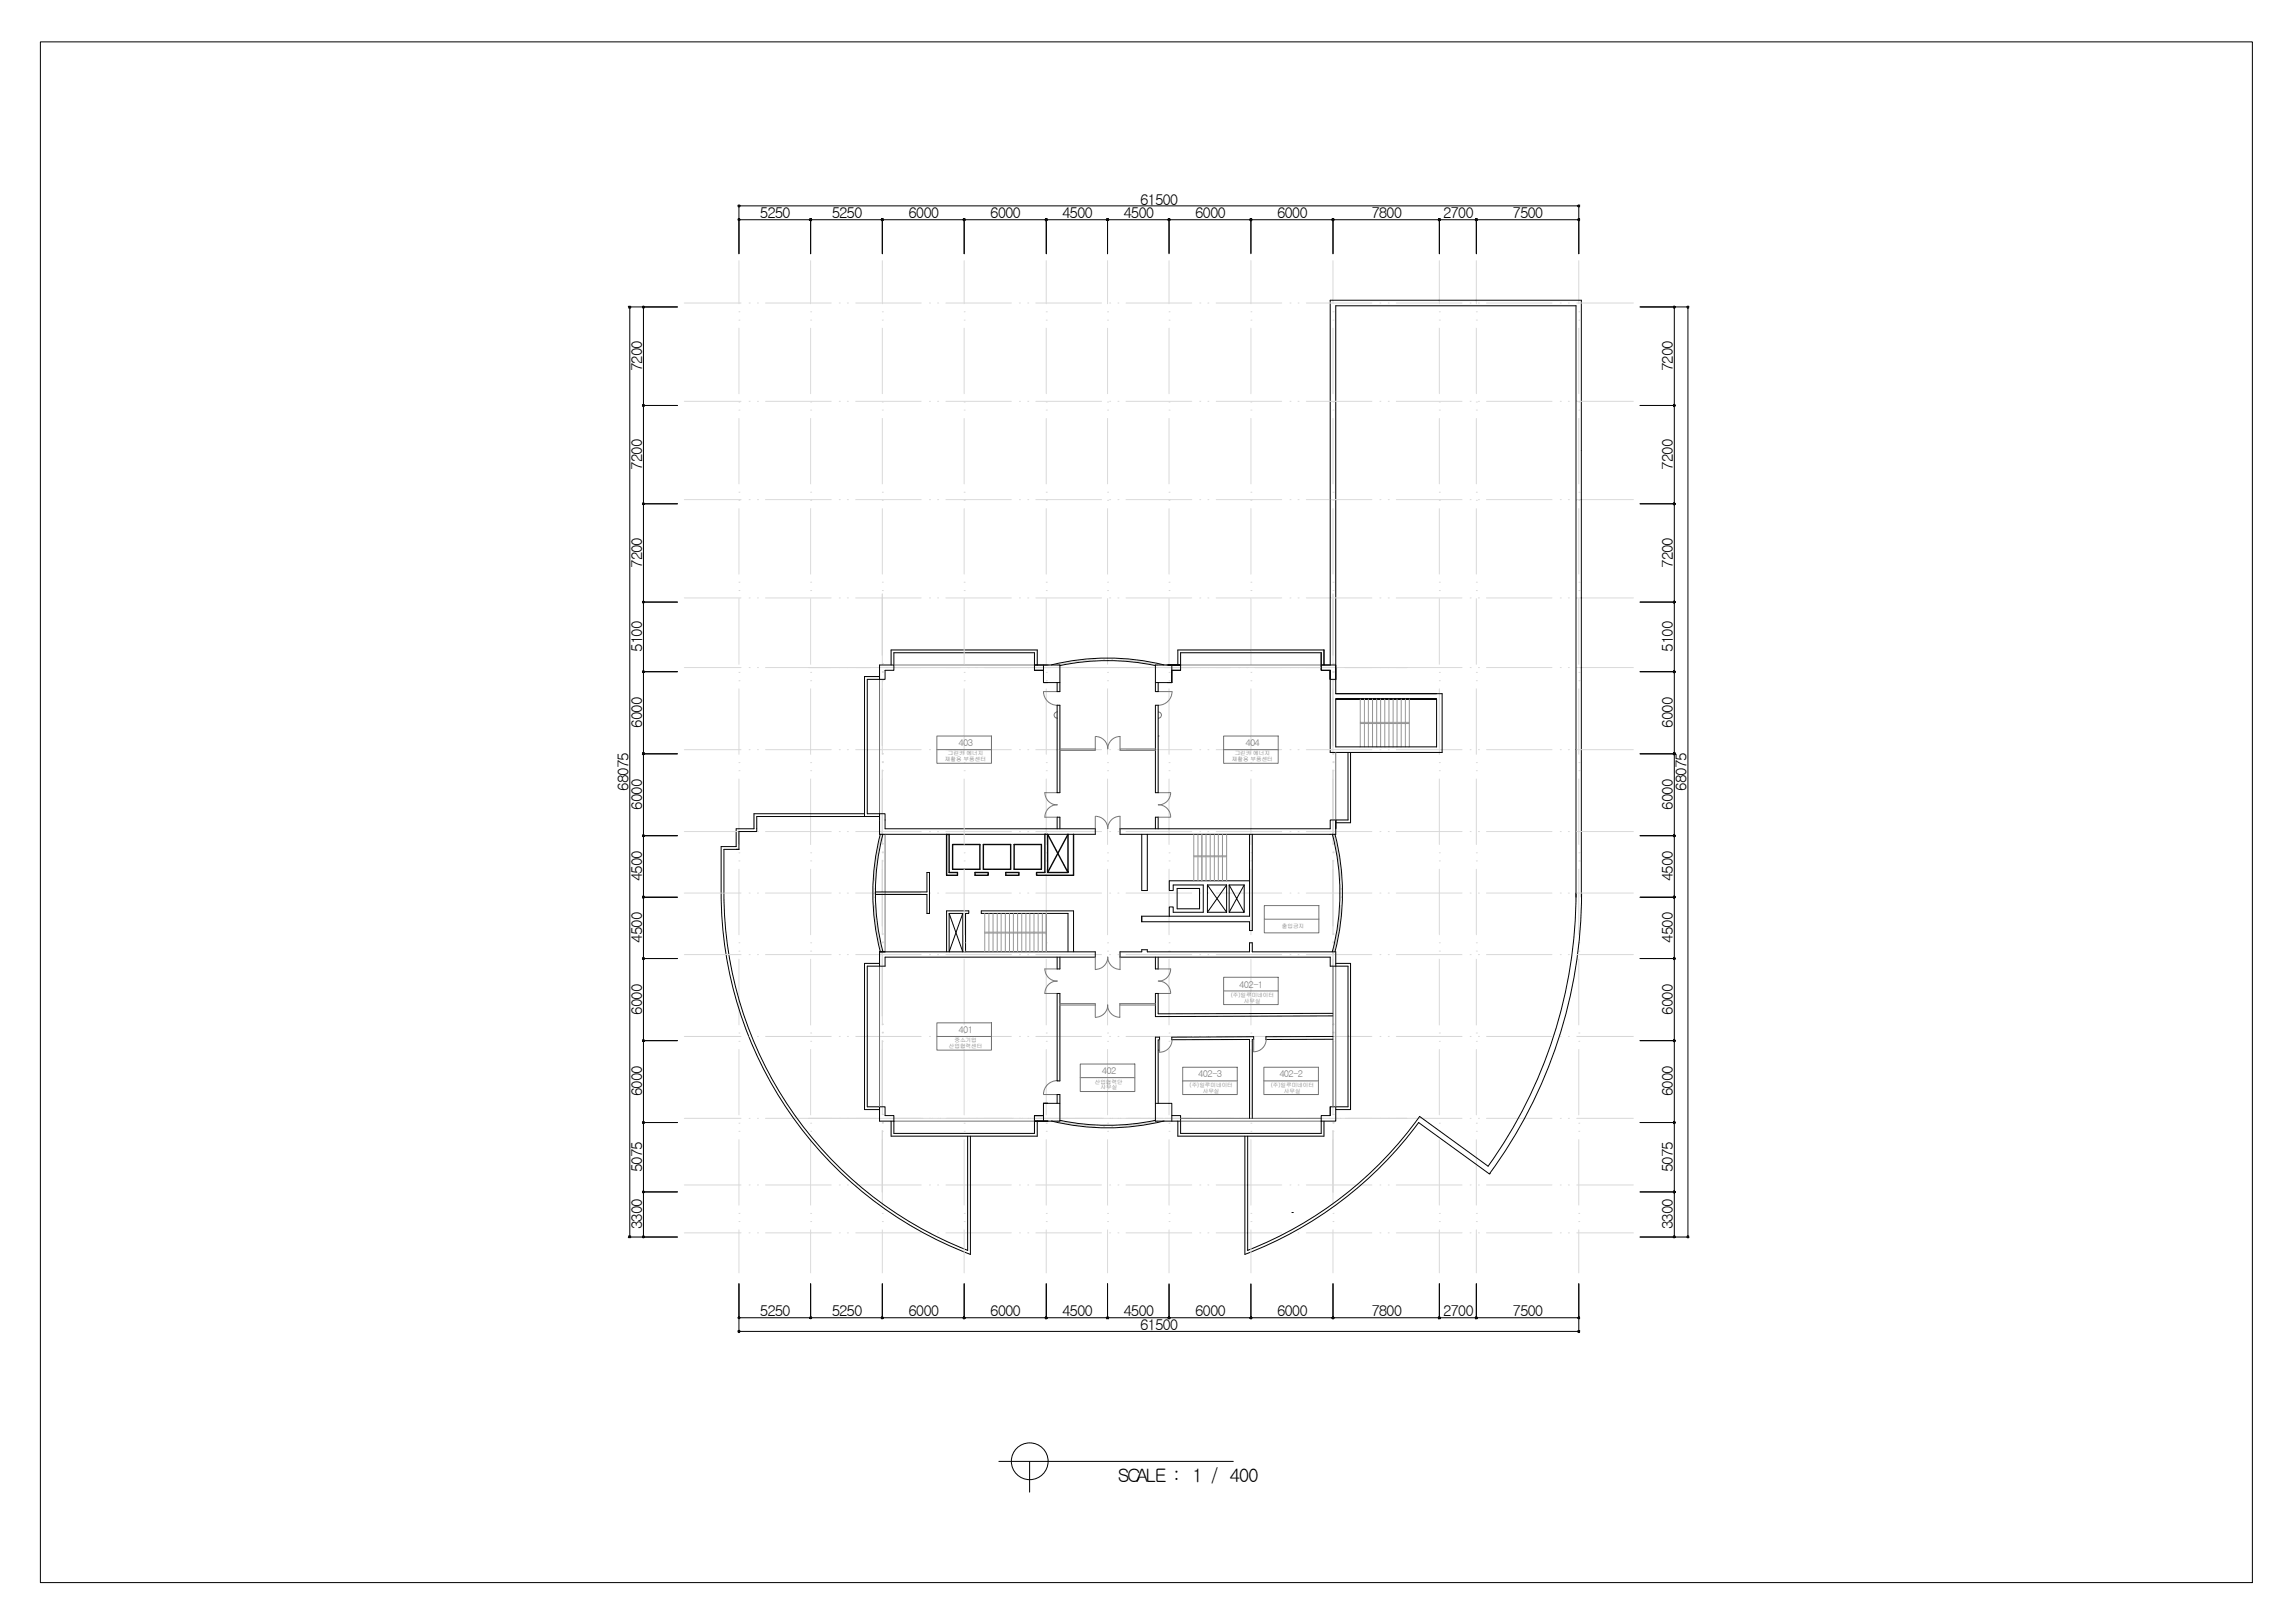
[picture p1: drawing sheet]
<svg xmlns="http://www.w3.org/2000/svg" width="420mm" height="297mm" viewBox="0 0 420 297" stroke-linecap="round" stroke-linejoin="round" font-family="sans-serif">
<defs><g id="words">
<text font-size="3.4" x="204.6" y="271.2">SCALE : 1 / 400</text>
<g font-size="2.7">
<text x="139.1" y="40">5250</text>
<text x="152.3" y="40">5250</text>
<text x="166.3" y="40">6000</text>
<text x="181.3" y="40">6000</text>
<text x="194.5" y="40">4500</text>
<text x="205.7" y="40">4500</text>
<text x="208.7" y="37.5">61500</text>
<text x="218.8" y="40">6000</text>
<text x="233.8" y="40">6000</text>
<text x="251.1" y="40">7800</text>
<text x="264.2" y="40">2700</text>
<text x="276.9" y="40">7500</text>
<text x="117.5" y="67.9" transform="rotate(-90 117.5 67.9)">7200</text>
<text x="306.3" y="67.9" transform="rotate(-90 306.3 67.9)">7200</text>
<text x="117.5" y="85.9" transform="rotate(-90 117.5 85.9)">7200</text>
<text x="306.3" y="85.9" transform="rotate(-90 306.3 85.9)">7200</text>
<text x="117.5" y="103.9" transform="rotate(-90 117.5 103.9)">7200</text>
<text x="306.3" y="103.9" transform="rotate(-90 306.3 103.9)">7200</text>
<text x="117.5" y="119.3" transform="rotate(-90 117.5 119.3)">5100</text>
<text x="306.3" y="119.3" transform="rotate(-90 306.3 119.3)">5100</text>
<text x="117.5" y="133.2" transform="rotate(-90 117.5 133.2)">6000</text>
<text x="306.3" y="133.2" transform="rotate(-90 306.3 133.2)">6000</text>
<text x="115" y="144.7" transform="rotate(-90 115 144.7)">68075</text>
<text x="117.5" y="148.2" transform="rotate(-90 117.5 148.2)">6000</text>
<text x="306.3" y="148.2" transform="rotate(-90 306.3 148.2)">6000</text>
<text x="308.8" y="144.7" transform="rotate(-90 308.8 144.7)">68075</text>
<text x="117.5" y="161.2" transform="rotate(-90 117.5 161.2)">4500</text>
<text x="306.3" y="161.2" transform="rotate(-90 306.3 161.2)">4500</text>
<text x="117.5" y="172.5" transform="rotate(-90 117.5 172.5)">4500</text>
<text x="306.3" y="172.5" transform="rotate(-90 306.3 172.5)">4500</text>
<text x="117.5" y="185.7" transform="rotate(-90 117.5 185.7)">6000</text>
<text x="306.3" y="185.7" transform="rotate(-90 306.3 185.7)">6000</text>
<text x="117.5" y="200.7" transform="rotate(-90 117.5 200.7)">6000</text>
<text x="306.3" y="200.7" transform="rotate(-90 306.3 200.7)">6000</text>
<text x="117.5" y="214.5" transform="rotate(-90 117.5 214.5)">5075</text>
<text x="306.3" y="214.5" transform="rotate(-90 306.3 214.5)">5075</text>
<text x="117.5" y="225" transform="rotate(-90 117.5 225)">3300</text>
<text x="306.3" y="225" transform="rotate(-90 306.3 225)">3300</text>
<text x="139.1" y="240.9">5250</text>
<text x="152.3" y="240.9">5250</text>
<text x="166.3" y="240.9">6000</text>
<text x="181.3" y="240.9">6000</text>
<text x="194.5" y="240.9">4500</text>
<text x="205.7" y="240.9">4500</text>
<text x="208.7" y="243.5">61500</text>
<text x="218.8" y="240.9">6000</text>
<text x="233.8" y="240.9">6000</text>
<text x="251.1" y="240.9">7800</text>
<text x="264.2" y="240.9">2700</text>
<text x="276.9" y="240.9">7500</text>
</g>
<g font-size="1.7" fill="#757575">
<text x="175.5" y="136.6">403</text>
<text x="228" y="136.6">404</text>
<text x="226.9" y="180.8">402-1</text>
<text x="175.5" y="189.1">401</text>
<text x="201.7" y="196.6">402</text>
<text x="219.4" y="197.2">402-3</text>
<text x="234.2" y="197.2">402-2</text>
</g>
<g font-size="1" fill="#757575">
<text x="173" y="139.3">재활용 부품센터</text>
<text x="173.6" y="138.3">그린카 에너지</text>
<text x="225.5" y="139.3">재활용 부품센터</text>
<text x="226" y="138.3">그린카 에너지</text>
<text x="234.7" y="169.8">출입금지</text>
<text x="225.3" y="182.5">(주)일루미네이터</text>
<text x="227.7" y="183.5">사무실</text>
<text x="173.7" y="191.8">산업협력센터</text>
<text x="174.7" y="190.8">중소기업</text>
<text x="200.4" y="198.3">산업협력단</text>
<text x="201.5" y="199.3">사무실</text>
<text x="217.8" y="198.9">(주)일루미네이터</text>
<text x="220.2" y="200">사무실</text>
<text x="232.6" y="198.9">(주)일루미네이터</text>
<text x="235.1" y="200">사무실</text>
</g>
</g></defs>
<!-- layer: WIN -->
<g fill="none" stroke="#000" stroke-width=".18">
<path d="M161 124.3h-2.2v24.6h2.2M161 123.8h-2.7v25.6M163.1 121.7v-2.7h26.8v2.7M163.6 121.7v-2.2h25.8v2.2M192.5 121.7a43 43 0 0 1 20.6 0M194 121.8a42.5 42.5 0 0 1 17.5 0M215.6 121.7v-2.7h26.8v2.7M216.1 121.7v-2.2h25.8v2.2M243.5 121.7v-66.8h46v109.3M244.5 121.7v-65.7h44v108.2M246.8 137.7v12.4h-2.3M247.3 137.7v12.9h-2.8"/>
<path d="M158.3 148.9h-20.3v2.8h-3.2v3.2h-2.8a102.3 102.3 0 0 0 .9 19.4 70.8 70.8 0 0 0 44.8 55.3v-21.7M161 149.4h-22.5v2.8h-3.2v3.2h-2.8a93.5 93.5 0 0 0 1.5 22.2 70.3 70.3 0 0 0 43.2 51.2v-20.9M161.2 152.7a43 43 0 0 0 0 21.5M161.6 152.7a42.5 42.5 0 0 0 0 21.5M243.9 152.7a42.5 42.5 0 0 1 0 21.5M244.4 152.7a43 43 0 0 1 0 21.5M161 176.8h-2.2v25.8h2.2M161 176.3h-2.7v26.8h2.7M244.5 176.8h2.3v25.8h-2.3M244.5 176.3h2.8v26.8h-2.8M288.5 163.4a85.7 85.7 0 0 1-16.1 50M289.5 163.4a86.8 86.8 0 0 1-16.8 51.4"/>
<path d="M163.1 205.2v2.7h26.8v-2.7M163.6 205.2v2.2h25.8v-2.2M192.5 205.2a43 43 0 0 0 20.6 0M194 205a42.5 42.5 0 0 0 17.5 0M215.6 205.2v2.7h26.8v-2.7M216.1 205.2v2.2h25.8v-2.2M259.7 205.4l13 9.4M259.7 205.4a70.8 70.8 0 0 1-31.8 24.2v-21.7M259.9 204.3l12.5 9.1M259.9 204.3a70.3 70.3 0 0 1-31.5 24.5v-20.9M272.7 214.8h.1M236.5 221.9h.1"/>
</g>
<!-- layer: CEN -->
<g fill="none" stroke="#d9d9d9" stroke-width=".18">
<path d="M125.3 55.5h10.4M135.3 58.6h.1M135.3 57.1h.1M135.3 47.7v7.9M137.1 55.5h.1M138.7 55.5h.1M140.2 55.5h12M148.4 58.6h.1M148.4 57.1h.1M148.4 47.7v7.9M153.7 55.5h.1M155.1 55.5h.1"/>
<path d="M156.7 55.5h11.9M161.5 58.6h.1M161.5 57.1h.1M161.5 47.7v7.9M170.2 55.5h.1M171.6 55.5h.1M173.2 55.5h12M176.5 58.6h.1M176.5 57.1h.1M176.5 47.7v7.9M186.6 55.5h.1M188.2 55.5h.1"/>
<path d="M189.6 55.5h12.1M191.5 58.6h.1M191.5 57.1h.1M191.5 47.7v7.9M202.8 58.6h.1M202.8 57.1h.1M202.8 47.7v7.9M203.1 55.5h.1M204.7 55.5h.1M206.1 55.5h12.1M214 58.6h.1M214 57.1h.1"/>
<path d="M214 47.7v7.9M219.7 55.5h.1M221.1 55.5h.1M222.7 55.5h11.9M229 58.6h.1M229 57.1h.1M229 47.7v7.9M236.2 55.5h.1M237.6 55.5h.1M239.2 55.5h11.9M244 58.6h.1M244 57.1h.1"/>
<path d="M244 47.7v7.9M252.6 55.5h.1M254.2 55.5h.1M255.6 55.5h12.1M263.5 58.6h.1M263.5 57.1h.1M263.5 47.7v7.9M269.1 55.5h.1M270.3 58.6h.1M270.3 57.1h.1M270.3 47.7v7.9M270.7 55.5h.1"/>
<path d="M272.1 55.5h12M285.7 55.5h.1M287.1 55.5h.1M288.7 55.5h10.3M289 58.6h.1M289 57.1h.1M289 47.7v7.9M125.3 73.4h10.4M135.3 75.1h.1M135.3 73.6h.1M135.3 60.1v12M135.3 76.6v12"/>
<path d="M137.1 73.4h.1M138.7 73.4h.1M140.2 73.4h12M148.4 75.1h.1M148.4 73.6h.1M148.4 60.1v12M148.4 76.6v12M153.7 73.4h.1M155.1 73.4h.1M156.7 73.4h11.9M161.5 75.1h.1M161.5 73.6h.1"/>
<path d="M161.5 60.1v12M161.5 76.6v12M170.2 73.4h.1M171.6 73.4h.1M173.2 73.4h12M176.5 75.1h.1M176.5 73.6h.1M176.5 60.1v12M176.5 76.6v12M186.6 73.4h.1M188.2 73.4h.1M189.6 73.4h12.1"/>
<path d="M191.5 75.1h.1M191.5 73.6h.1M191.5 60.1v12M191.5 76.6v12M202.8 75.1h.1M202.8 73.6h.1M202.8 60.1v12M202.8 76.6v12M203.1 73.4h.1M204.7 73.4h.1M206.1 73.4h12.1M214 75.1h.1"/>
<path d="M214 73.6h.1M214 60.1v12M214 76.6v12M219.7 73.4h.1M221.1 73.4h.1M222.7 73.4h11.9M229 75.1h.1M229 73.6h.1M229 60.1v12M229 76.6v12M236.2 73.4h.1M237.6 73.4h.1"/>
<path d="M239.2 73.4h11.9M244 75.1h.1M244 73.6h.1M244 60.1v12M244 76.6v12M252.6 73.4h.1M254.2 73.4h.1M255.6 73.4h12.1M263.5 75.1h.1M263.5 73.6h.1M263.5 60.1v12M263.5 76.6v12"/>
<path d="M269.1 73.4h.1M270.3 75.1h.1M270.3 73.6h.1M270.3 60.1v12M270.3 76.6v12M270.7 73.4h.1M272.1 73.4h12M285.7 73.4h.1M287.1 73.4h.1M288.7 73.4h10.3M289 75.1h.1M289 73.6h.1"/>
<path d="M289 60.1v12M289 76.6v12M125.3 91.4h10.4M135.3 91.6h.1M135.3 90.1h.1M135.3 93.1v12M137.1 91.4h.1M138.7 91.4h.1M140.2 91.4h12M148.4 91.6h.1M148.4 90.1h.1M148.4 93.1v12"/>
<path d="M153.7 91.4h.1M155.1 91.4h.1M156.7 91.4h11.9M161.5 91.6h.1M161.5 90.1h.1M161.5 93.1v12M170.2 91.4h.1M171.6 91.4h.1M173.2 91.4h12M176.5 91.6h.1M176.5 90.1h.1M176.5 93.1v12"/>
<path d="M186.6 91.4h.1M188.2 91.4h.1M189.6 91.4h12.1M191.5 91.6h.1M191.5 90.1h.1M191.5 93.1v12M202.8 91.6h.1M202.8 90.1h.1M202.8 93.1v12M203.1 91.4h.1M204.7 91.4h.1M206.1 91.4h12.1"/>
<path d="M214 91.6h.1M214 90.1h.1M214 93.1v12M219.7 91.4h.1M221.1 91.4h.1M222.7 91.4h11.9M229 91.6h.1M229 90.1h.1M229 93.1v12M236.2 91.4h.1M237.6 91.4h.1M239.2 91.4h11.9"/>
<path d="M244 91.6h.1M244 90.1h.1M244 93.1v12M252.6 91.4h.1M254.2 91.4h.1M255.6 91.4h12.1M263.5 91.6h.1M263.5 90.1h.1M263.5 93.1v12M269.1 91.4h.1M270.3 91.6h.1M270.3 90.1h.1"/>
<path d="M270.3 93.1v12M270.7 91.4h.1M272.1 91.4h12M285.7 91.4h.1M287.1 91.4h.1M288.7 91.4h10.3M289 91.6h.1M289 90.1h.1M289 93.1v12M125.3 109.4h10.4M135.3 108.1h.1M135.3 106.6h.1"/>
<path d="M135.3 109.6v12M137.1 109.4h.1M138.7 109.4h.1M140.2 109.4h12M148.4 108.1h.1M148.4 106.6h.1M148.4 109.6v12M153.7 109.4h.1M155.1 109.4h.1M156.7 109.4h11.9M161.5 108.1h.1M161.5 106.6h.1"/>
<path d="M161.5 108.7v12.9M170.2 109.4h.1M171.6 109.4h.1M173.2 109.4h12M176.5 108.1h.1M176.5 106.6h.1M176.5 109.6v12M186.6 109.4h.1M188.2 109.4h.1M189.6 109.4h12.1M191.5 108.1h.1M191.5 106.6h.1"/>
<path d="M191.5 109.6v12M202.8 108.1h.1M202.8 106.6h.1M202.8 109.6v12M203.1 109.4h.1M204.7 109.4h.1M206.1 109.4h12.1M214 108.1h.1M214 106.6h.1M214 109.6v12M219.7 109.4h.1M221.1 109.4h.1"/>
<path d="M222.7 109.4h11.9M229 108.1h.1M229 106.6h.1M229 109.6v12M236.2 109.4h.1M237.6 109.4h.1M239.2 109.4h11.9M244 108.1h.1M244 106.6h.1M244 108.7v12.9M252.6 109.4h.1M254.2 109.4h.1"/>
<path d="M255.6 109.4h12.1M263.5 108.1h.1M263.5 106.6h.1M263.5 109.6v12M269.1 109.4h.1M270.3 108.1h.1M270.3 106.6h.1M270.3 109.6v12M270.7 109.4h.1M272.1 109.4h12M285.7 109.4h.1M287.1 109.4h.1"/>
<path d="M288.7 109.4h10.3M289 108.1h.1M289 106.6h.1M289 109.6v12M125.3 122.2h10.4M125.3 137.2h10.4M135.3 139.6h.1M135.3 124.6h.1M135.3 123.1h.1M135.3 126.1v11.9M137.1 122.2h.1M137.1 137.2h.1"/>
<path d="M138.7 122.2h.1M138.7 137.2h.1M140.2 122.2h127.5M140.2 137.2h12M148.4 139.6h.1M148.4 124.6h.1M148.4 123.1h.1M148.4 126.1v11.9M153.7 122.2h.1M153.7 137.2h.1M155.1 122.2h.1M155.1 137.2h.1"/>
<path d="M156.7 137.2h11.9M160.8 122.2h.1M161.5 139.6h.1M161.5 124.6h.1M161.5 123.1h.1M161.5 139.4h.1M161.5 138h.1M161.5 122.9h.1M161.5 121.5h.1M161.5 124.5v13.5M162.3 122.2h.1M170.2 122.2h.1"/>
<path d="M170.2 137.2h.1M171.6 122.2h.1M171.6 137.2h.1M173.2 137.2h12M176.5 139.6h.1M176.5 124.6h.1M176.5 123.1h.1M176.5 126.1v11.9M177.3 122.2h.1M178.8 122.2h.1M186.6 122.2h.1M186.6 137.2h.1"/>
<path d="M188.2 122.2h.1M188.2 137.2h.1M189.6 137.2h12.1M191.5 139.6h.1M191.5 124.6h.1M191.5 123.1h.1M191.5 126.1v11.9M193.8 122.2h.1M195.3 122.2h.1M200.5 120.8l-4.3 .4-2.6 .5M202 120.7h.1M202.8 139.6h.1"/>
<path d="M202.8 124.6h.1M202.8 123.1h.1M202.8 126.1v11.9M203.1 122.2h.1M203.1 137.2h.1M203.5 120.7h.1M204.7 122.2h.1M204.7 137.2h.1M205 120.8l4.4 .4 2.6 .5M206.1 137.2h12.1M210.3 122.2h.1M211.8 122.2h.1"/>
<path d="M214 139.6h.1M214 124.6h.1M214 123.1h.1M214 126.1v11.9M219.7 122.2h.1M219.7 137.2h.1M221.1 122.2h.1M221.1 137.2h.1M222.7 137.2h11.9M226.8 122.2h.1M228.3 122.2h.1M229 139.6h.1"/>
<path d="M229 124.6h.1M229 123.1h.1M229 126.1v11.9M236.2 122.2h.1M236.2 137.2h.1M237.6 122.2h.1M237.6 137.2h.1M239.2 137.2h11.9M243.3 122.2h.1M244 139.6h.1M244 124.6h.1M244 123.1h.1"/>
<path d="M244 139.4h.1M244 138h.1M244 122.9h.1M244 121.5h.1M244 124.5v13.5M244.8 122.2h.1M252.6 122.2h.1M252.6 137.2h.1M254.2 122.2h.1M254.2 137.2h.1M255.6 137.2h12.1M263.5 139.6h.1"/>
<path d="M263.5 124.6h.1M263.5 123.1h.1M263.5 126.1v11.9M269.1 122.2h.1M269.1 137.2h.1M270.3 139.6h.1M270.3 124.6h.1M270.3 123.1h.1M270.3 126.1v11.9M270.7 122.2h.1M270.7 137.2h.1M272.1 122.2h12"/>
<path d="M272.1 137.2h12M285.7 122.2h.1M285.7 137.2h.1M287.1 122.2h.1M287.1 137.2h.1M288.7 122.2h10.3M288.7 137.2h10.3M289 139.6h.1M289 124.6h.1M289 123.1h.1M289 126.1v11.9M125.3 152.2h10.4"/>
<path d="M135.3 157.6h.1M135.3 156.1h.1M135.3 141.1h.1M135.3 142.6v12M135.3 159.1v12M137.1 152.2h.1M138.7 152.2h.1M140.2 152.2h12M148.4 157.6h.1M148.4 156.1h.1M148.4 141.1h.1M148.4 142.6v12"/>
<path d="M148.4 159.1v12M153.7 152.2h.1M155.1 152.2h.1M156.7 152.2h11.9M161.5 157.6h.1M161.5 156.1h.1M161.5 141.1h.1M161.5 156h.1M161.5 154.4h.1M161.5 152.2a39.1 39.1 0 0 0-1.4 9M161.5 140.9v13.7M161.5 157.4v13.7"/>
<path d="M170.2 152.2h.1M171.6 152.2h.1M173.2 152.2h12M176.5 157.6h.1M176.5 156.1h.1M176.5 141.1h.1M176.5 142.6v12M176.5 159.1v12M186.6 152.2h.1M188.2 152.2h.1M189.6 152.2h12.1M191.5 157.6h.1"/>
<path d="M191.5 156.1h.1M191.5 141.1h.1M191.5 142.6v12M191.5 159.1v12M202.8 157.6h.1M202.8 156.1h.1M202.8 141.1h.1M202.8 142.6v12M202.8 159.1v12M203.1 152.2h.1M204.7 152.2h.1M206.1 152.2h12.1"/>
<path d="M214 157.6h.1M214 156.1h.1M214 141.1h.1M214 142.6v12M214 159.1v12M219.7 152.2h.1M221.1 152.2h.1M222.7 152.2h11.9M229 157.6h.1M229 156.1h.1M229 141.1h.1M229 142.6v12"/>
<path d="M229 159.1v12M236.2 152.2h.1M237.6 152.2h.1M239.2 152.2h11.9M244 157.6h.1M244 156.1h.1M244 141.1h.1M244 156h.1M244 154.4h.1M244 152.2a42 42 0 0 1 1.4 9M244 140.9v13.7M244 157.4v13.7"/>
<path d="M252.6 152.2h.1M254.2 152.2h.1M255.6 152.2h12.1M263.5 157.6h.1M263.5 156.1h.1M263.5 141.1h.1M263.5 142.6v12M263.5 159.1v12M269.1 152.2h.1M270.3 157.6h.1M270.3 156.1h.1M270.3 141.1h.1"/>
<path d="M270.3 142.6v12M270.3 159.1v12M270.7 152.2h.1M272.1 152.2h12M285.7 152.2h.1M287.1 152.2h.1M288.7 152.2h10.3M289 157.6h.1M289 156.1h.1M289 141.1h.1M289 142.6v12M289 159.1v12"/>
<path d="M125.3 163.4h10.4M125.3 174.7h10.4M135.3 174.1h.1M135.3 172.6h.1M135.3 175.6v12M137.1 163.4h.1M137.1 174.7h.1M138.7 163.4h.1M138.7 174.7h.1M140.2 163.4h12M140.2 174.7h12M148.4 174.1h.1"/>
<path d="M148.4 172.6h.1M148.4 175.6v12M153.7 163.4h.1M153.7 174.7h.1M155.1 163.4h.1M155.1 174.7h.1M156.7 163.4h11.9M156.7 174.7h11.9M160 162.7h.1M160 164.2h.1M160.1 165.7a39.1 39.1 0 0 0 1.4 9M161.5 174.1h.1"/>
<path d="M161.5 172.6h.1M161.5 172.4h.1M161.5 170.9h.1M161.5 173.9v13.7M170.2 163.4h.1M170.2 174.7h.1M171.6 163.4h.1M171.6 174.7h.1M173.2 163.4h12M173.2 174.7h12M176.5 174.1h.1M176.5 172.6h.1"/>
<path d="M176.5 175.6v12M186.6 163.4h.1M186.6 174.7h.1M188.2 163.4h.1M188.2 174.7h.1M189.6 163.4h12.1M189.6 174.7h12.1M191.5 174.1h.1M191.5 172.6h.1M191.5 175.6v12M202.8 174.1h.1M202.8 172.6h.1"/>
<path d="M202.8 175.6v12M203.1 163.4h.1M203.1 174.7h.1M204.7 163.4h.1M204.7 174.7h.1M206.1 163.4h12.1M206.1 174.7h12.1M214 174.1h.1M214 172.6h.1M214 175.6v12M219.7 163.4h.1M219.7 174.7h.1"/>
<path d="M221.1 163.4h.1M221.1 174.7h.1M222.7 163.4h11.9M222.7 174.7h11.9M229 174.1h.1M229 172.6h.1M229 175.6v12M236.2 163.4h.1M236.2 174.7h.1M237.6 163.4h.1M237.6 174.7h.1M239.2 163.4h11.9"/>
<path d="M239.2 174.7h11.9M244 174.1h.1M244 172.6h.1M244 172.4h.1M244 170.9h.1M244 173.9v13.7M245.4 165.7a42 42 0 0 1-1.4 9M245.5 164.2h.1M245.5 162.7h.1M252.6 163.4h.1M252.6 174.7h.1M254.2 163.4h.1"/>
<path d="M254.2 174.7h.1M255.6 163.4h12.1M255.6 174.7h12.1M263.5 174.1h.1M263.5 172.6h.1M263.5 175.6v12M269.1 163.4h.1M269.1 174.7h.1M270.3 174.1h.1M270.3 172.6h.1M270.3 175.6v12M270.7 163.4h.1"/>
<path d="M270.7 174.7h.1M272.1 163.4h12M272.1 174.7h12M285.7 163.4h.1M285.7 174.7h.1M287.1 163.4h.1M287.1 174.7h.1M288.7 163.4h10.3M288.7 174.7h10.3M289 174.1h.1M289 172.6h.1M289 175.6v12"/>
<path d="M125.3 189.7h10.4M135.3 190.6h.1M135.3 189.1h.1M135.3 192.1v11.9M137.1 189.7h.1M138.7 189.7h.1M140.2 189.7h12M148.4 190.6h.1M148.4 189.1h.1M148.4 192.1v11.9M153.7 189.7h.1M155.1 189.7h.1"/>
<path d="M156.7 189.7h11.9M161.5 190.6h.1M161.5 189.1h.1M161.5 188.9h.1M161.5 187.5h.1M161.5 190.5v13.5M170.2 189.7h.1M171.6 189.7h.1M173.2 189.7h12M176.5 190.6h.1M176.5 189.1h.1M176.5 192.1v11.9"/>
<path d="M186.6 189.7h.1M188.2 189.7h.1M189.6 189.7h12.1M191.5 190.6h.1M191.5 189.1h.1M191.5 192.1v11.9M202.8 190.6h.1M202.8 189.1h.1M202.8 192.1v11.9M203.1 189.7h.1M204.7 189.7h.1M206.1 189.7h12.1"/>
<path d="M214 190.6h.1M214 189.1h.1M214 192.1v11.9M219.7 189.7h.1M221.1 189.7h.1M222.7 189.7h11.9M229 190.6h.1M229 189.1h.1M229 192.1v11.9M236.2 189.7h.1M237.6 189.7h.1M239.2 189.7h11.9"/>
<path d="M244 190.6h.1M244 189.1h.1M244 188.9h.1M244 187.5h.1M244 190.5v13.5M252.6 189.7h.1M254.2 189.7h.1M255.6 189.7h12.1M263.5 190.6h.1M263.5 189.1h.1M263.5 192.1v11.9M269.1 189.7h.1"/>
<path d="M270.3 190.6h.1M270.3 189.1h.1M270.3 192.1v11.9M270.7 189.7h.1M272.1 189.7h12M285.7 189.7h.1M287.1 189.7h.1M288.7 189.7h10.3M289 190.6h.1M289 189.1h.1M289 192.1v11.9M125.3 204.7h10.4"/>
<path d="M125.3 216.9h10.4M135.3 207.1h.1M135.3 205.6h.1M135.3 208.6v12M137.1 204.7h.1M137.1 216.9h.1M138.7 204.7h.1M138.7 216.9h.1M140.2 204.7h127.5M140.2 216.9h12M148.4 207.1h.1M148.4 205.6h.1"/>
<path d="M148.4 208.6v12M153.7 204.7h.1M153.7 216.9h.1M155.1 204.7h.1M155.1 216.9h.1M156.7 216.9h11.9M160.8 204.7h.1M161.5 207.1h.1M161.5 205.6h.1M161.5 205.4h.1M161.5 204h.1M161.5 206.9v13.7"/>
<path d="M162.3 204.7h.1M170.2 204.7h.1M170.2 216.9h.1M170.5 204.7h.1M171.6 204.7h.1M171.6 216.9h.1M172 204.7h.1M173.2 216.9h12M176.5 207.1h.1M176.5 205.6h.1M176.5 208.6v12M177.3 204.7h.1"/>
<path d="M178.8 204.7h.1M186.6 204.7h.1M186.6 216.9h.1M187 204.7h.1M188.2 204.7h.1M188.2 216.9h.1M188.5 204.7h.1M189.6 216.9h12.1M191.5 207.1h.1M191.5 205.6h.1M191.5 208.6v12M193.6 205.2l2.6 .5 4.3 .4"/>
<path d="M193.8 204.7h.1M195.3 204.7h.1M202 206.2h.1M202.8 207.1h.1M202.8 205.6h.1M202.8 208.6v12M203.1 204.7h.1M203.1 216.9h.1M203.5 204.7h.1M203.5 206.2h.1M204.7 204.7h.1M204.7 216.9h.1"/>
<path d="M205 204.7h.1M206.1 216.9h12.1M210.3 204.7h.1M211.8 204.7h.1M212 205.2l-2.6 .5-4.4 .4M214 207.1h.1M214 205.6h.1M214 208.6v12M219.7 204.7h.1M219.7 216.9h.1M221.1 204.7h.1M221.1 216.9h.1"/>
<path d="M222.7 216.9h11.9M226.8 204.7h.1M227.4 204.7h.1M228.3 204.7h.1M228.8 204.7h.1M229 207.1h.1M229 205.6h.1M229 208.6v12M236.2 204.7h.1M236.2 216.9h.1M237.6 204.7h.1M237.6 216.9h.1"/>
<path d="M239.2 216.9h11.9M243.3 204.7h.1M243.8 204.7h.1M244 207.1h.1M244 205.6h.1M244 205.4h.1M244 204h.1M244 206.9v13.7M244.8 204.7h.1M245.3 204.7h.1M252.6 204.7h.1M252.6 216.9h.1"/>
<path d="M254.2 204.7h.1M254.2 216.9h.1M255.6 216.9h12.1M263.5 207.1h.1M263.5 205.6h.1M263.5 208.6v12M269.1 204.7h.1M269.1 216.9h.1M270.3 207.1h.1M270.3 205.6h.1M270.3 208.6v12M270.7 204.7h.1"/>
<path d="M270.7 216.9h.1M272.1 204.7h12M272.1 216.9h12M285.7 204.7h.1M285.7 216.9h.1M287.1 204.7h.1M287.1 216.9h.1M288.7 204.7h10.3M288.7 216.9h10.3M289 207.1h.1M289 205.6h.1M289 208.6v12"/>
<path d="M125.3 225.6h10.4M135.3 223.6h.1M135.3 222.1h.1M135.3 225.1v7.9M137.1 225.6h.1M138.7 225.6h.1M140.2 225.6h12M148.4 223.6h.1M148.4 222.1h.1M148.4 225.1v7.9M153.7 225.6h.1M155.1 225.6h.1"/>
<path d="M156.7 225.6h11.9M161.5 223.6h.1M161.5 222.1h.1M161.5 225.1v7.9M170.2 225.6h.1M171.6 225.6h.1M173.2 225.6h12M176.5 223.6h.1M176.5 222.1h.1M176.5 225.1v7.9M186.6 225.6h.1M188.2 225.6h.1"/>
<path d="M189.6 225.6h12.1M191.5 223.6h.1M191.5 222.1h.1M191.5 225.1v7.9M202.8 223.6h.1M202.8 222.1h.1M202.8 225.1v7.9M203.1 225.6h.1M204.7 225.6h.1M206.1 225.6h12.1M214 223.6h.1M214 222.1h.1"/>
<path d="M214 225.1v7.9M219.7 225.6h.1M221.1 225.6h.1M222.7 225.6h11.9M229 223.6h.1M229 222.1h.1M229 225.1v7.9M236.2 225.6h.1M237.6 225.6h.1M239.2 225.6h11.9M244 223.6h.1M244 222.1h.1"/>
<path d="M244 225.1v7.9M252.6 225.6h.1M254.2 225.6h.1M255.6 225.6h12.1M263.5 223.6h.1M263.5 222.1h.1M263.5 225.1v7.9M269.1 225.6h.1M270.3 223.6h.1M270.3 222.1h.1M270.3 225.1v7.9M270.7 225.6h.1"/>
<path d="M272.1 225.6h12M285.7 225.6h.1M287.1 225.6h.1M288.7 225.6h10.3M289 223.6h.1M289 222.1h.1M289 225.1v7.9"/>
</g>
<!-- layer: WALL -->
<g fill="none" stroke="#000" stroke-width=".18">
<path d="M161 121.7h2.6v1h-1.6v1.6h-1zM189.4 121.7h2.4M189.4 122.7h1.6M191 122.7h-1.6v-1h4.6v4.9h-.5v-1.7M191 122.7v2.2h.8M191 121.7v3.2h3M193.5 129.1h.5v16h-.5zM211.5 129.1h.5v16h-.5zM211.5 124.9h3M213.8 121.7h2.3h-4.6v4.9h.5v-1.7M214.5 121.7v3.2v-2.2M214.5 122.7h1.6"/>
<path d="M216.1 121.7v1h-1.6M243.5 121.7h-1.6v1h1.6v1.6v-1.6h-1.6v-1h2.6v2.6h-1v-1.6v15h20.5v-10.7h-19.5v-5.3M244.5 127.9h18.5h-18.5M244.5 127.9v8.8h18.5v-8.8M161 148.9h1v2.8h38.5v1h-39.5zM193.5 151.7v-2.1h.5v2.1M205 151.7h38.5v-1.6h1v2.6h-39.5zM209 152.7v10.3h1v-10.3M211.5 151.7v-2.1h.5v2.1M228.8 152.7v15h-19.8v1h19.8v1.6h.5v-17.6M160.3 163.2h9.4v-3.5h.5v7.5h-.5v-3.5h-9.4zM162 174.2h38.5v1h-38.5v1.6h-1v-2.6h1h-1v1"/>
<path d="M173.3 174.2v-7.5h4.1v.5h-.6v7M173.8 167.2h2.5l-2.5 7zM173.8 167.2l2.5 7v-7M193.5 175.2v2.1h.5v-2.1M195.5 174.2v-7h-15.9v-.5h16.9v7.5M205 174.2h4v-.4h1v.4h18.8v-1.6h.5v1.6h15.2v2.6h-1v-1.6h-38.5zM211.5 175.2v2.1h.5v-2.1M215.5 162.6h4.1v3.7h-4.1zM221.1 162h3.5M221.1 162v5M221.1 162l3.5 5M221.1 167h3.5"/>
<path d="M224.6 162v5M224.6 162l-3.5 5M225 162l2.8 5h-2.8l2.8-5M225 162h2.8M225 162v5M227.8 162v5M228.8 161.2h-14.7v1.8h.7v-1h5.5v5h-5.5v-1h-.7v1.7M193.5 181.8h.5v16h-.5zM244 185.5h-32v-3.7h-.5v4.3l32.5-.2M244 189.7h-12.2v.5h12.2M161 202.6h1v1.6h1.6v1h-2.6zM191 204.2h-1.6v1"/>
<path d="M191 204.2v-2.3v3.3M193.5 201.9v-1.6h.5v4.9h-4.6h2.4h-2.4v-1h1.6M194 201.9h-3v2.3M211.5 201.9h3v3.3M212 201.9v-11.6h.3v-.5h-.8v15.4h4.6v-1h-1.6M228.8 204.7v-14.5l-14.3 .1v-.5l15-.1v.5h-.2v14.5M241.9 204.2h1.6v-1.6h1v2.6h-2.6zM243.5 202.6v1.6M247.9 213.6h.1M236.5 221.9h.1"/>
</g>
<!-- layer: Z_INTERIOR -->
<path d="M161 124.3v25.8M163.6 121.7h26.3M216.1 121.7h25.8M244.5 137.7v12.4M162 152.7v21.5M161 176.8v25.8M244 176.8v25.8M244.5 176.8v25.8M163.6 205.2h25.8M216.1 205.2h25.8M216.1 204.7h25.8" fill="none" stroke="#757575" stroke-width=".18"/>
<!-- layer: عt0 -->
<path d="M173.3 152.7v7.5h2v-.5h-1.5v-7M173.4 152.7h.1M174.4 154.6h5v4.5h-5zM178.5 159.7h2.4v.5h-2.4zM180 154.6h5v4.5h-5zM184.1 159.7h2.4v.5h-2.4zM185.7 154.6h5v4.5h-5zM191.3 152.7v7h-1.5v.5h6.7v-7.5M191.3 152.7h.1M191.8 159.7l3.7-7v7l-3.7-7v7h3.7" fill="none" stroke="#000" stroke-width=".25"/>
<!-- layer: Ĳ -->
<g fill="none" stroke="#979797" stroke-width=".18">
<path d="M249 127.9v8.8M249 132.2h9M249 132.4h9M249.8 127.9v8.8M250.5 127.9v8.8M251.3 127.9v8.8M252 127.9v8.8M252.8 127.9v8.8M253.5 127.9v8.8M254.3 127.9v8.8M255 127.9v8.8M255.8 127.9v8.8"/>
<path d="M256.5 127.9v8.8M257.3 127.9v8.8M258 127.9v8.8M218.6 156.8h6M218.6 156.6h6M218.6 152.7v8.5M219.3 152.7v8.5M220 152.7v8.5M220.8 152.7v8.5M221.6 152.7v8.5M222.3 152.7v8.5M223 152.7v8.5"/>
<path d="M223.8 152.7v8.5M224.6 152.7v8.5M180.3 170.8h11.2M180.3 170.6h11.2M180.3 167.2v7M181 167.2v7M181.8 167.2v7M182.6 167.2v7M183.3 167.2v7M184.1 167.2v7M184.8 167.2v7M185.5 167.2v7"/>
<path d="M186.3 167.2v7M187.1 167.2v7M187.8 167.2v7M188.5 167.2v7M189.3 167.2v7M190.1 167.2v7M190.8 167.2v7M191.5 174.2v-7v7"/>
</g>
<!-- layer: DOOR -->
<g fill="none" stroke="#757575" stroke-width=".18">
<path d="M191 126.6a2.52 2.52 0 0 0 2.6 2.5M191 126.6h2.5M193.6 130.3a.57 .57 0 0 0-.6 .6 .57 .57 0 0 0 .6 .5M194 137.1h6.5M200.5 134.8v2.5h-6.5M200.5 134.8a2.26 2.26 0 0 1 2.3 2.3 2.26 2.26 0 0 1 2.3-2.3M205 134.8v2.3M211.5 137.1h-6.5v.2h6.5M212 134.7h.1M212 126.6h2.5M212.1 130.3a.57 .57 0 0 1 .5 .6 .57 .57 0 0 1-.5 .5M214.6 126.6a2.52 2.52 0 0 1-2.5 2.5"/>
<path d="M191.3 145.1a2.26 2.26 0 0 0 2.3 2.2M191.3 149.6h2.2M191.3 145.1h2.2M193.6 147.3a2.26 2.26 0 0 0-2.3 2.2M200.5 149.4v2.3M200.5 149.4a2.26 2.26 0 0 1 2.3 2.3 2.26 2.26 0 0 1 2.3-2.3M205 149.4v2.3M212 149.6h2.3M212 145.1h2.3M212.1 147.3a2.26 2.26 0 0 1 2.2 2.2M214.3 145.1a2.26 2.26 0 0 1-2.2 2.2M191.3 177.3a2.26 2.26 0 0 0 2.3 2.3"/>
<path d="M191.3 177.3h2.2M193.6 179.5a2.26 2.26 0 0 0-2.3 2.3M200.5 175.2v2.3M200.5 177.4a2.26 2.26 0 0 0 2.3-2.2 2.26 2.26 0 0 0 2.3 2.2M205 175.2v2.3M212 177.3h2.3M212.1 179.5a2.26 2.26 0 0 1 2.2 2.3M214.3 177.3a2.26 2.26 0 0 1-2.2 2.3M191.3 181.8h2.2M193.6 197.8a2.52 2.52 0 0 0-2.6 2.5M194 183.7h6.5v2.5M194 183.9h6.5"/>
<path d="M202.8 183.9a2.26 2.26 0 0 0 2.2 2.3M202.8 183.9a2.26 2.26 0 0 1-2.3 2.3M205 183.9v2.3M211.5 183.7h-6.5v.2h6.5M212 192.2h.1M212 181.8h2.3M212.3 190.3v2.3M214.6 190.3a2.26 2.26 0 0 1-2.3 2.3M231.8 190.2a2.26 2.26 0 0 1-2.3 2.3v-2.3M191 200.3h2.5"/>
</g>
<!-- layer: 亅 -->
<g fill="none" stroke="#757575" stroke-width=".18">
<path d="M171.5 134.7h10v5h-10zM171.5 137.2h10M224 134.7h10v5h-10zM224 137.2h10M224 178.9h10v5h-10zM231.5 165.7h10v5h-10zM231.5 168.2h10M171.5 187.2h10v5h-10zM171.5 189.7h10M197.8 194.7h10v5.1h-10zM197.8 197.2h10M216.5 195.3h10v5h-10z"/>
<path d="M216.5 197.8h10M224 181.4h10M231.4 195.3h10v5h-10zM231.4 197.8h10"/>
</g>
<!-- layer: SHEET -->
<path d="M7.4 7.7h405v281.9h-405z" fill="none" stroke="#000" stroke-width=".18"/>
<!-- layer: DIM -->
<g fill="none" stroke="#000" stroke-width=".18">
<path d="M135.3 37.7v8.7M135.5 37.7h153.3M289 37.7v8.7M115.3 56.2h8.7M115.3 56.4v169.7M117.8 56.4v17.6M135.5 40.2h12.7M148.4 40.2v6.2M148.7 40.2h12.6M161.5 40.2v6.2M161.8 40.2h14.5M176.5 40.2v6.2"/>
<path d="M176.8 40.2h14.5M191.5 40.2v6.2M191.8 40.2h10.7M202.8 40.2v6.2M203 40.2h10.8M214 40.2v6.2M214.3 40.2h14.5M229 40.2v6.2M229.3 40.2h14.5M244 40.2v6.2M244.3 40.2h19M263.5 40.2v6.2"/>
<path d="M263.8 40.2h6.2M270.3 40.2v6.2M270.5 40.2h18.3M300.3 56.2h8.7M306.5 56.4v17.6M309 56.4v169.7M117.8 74.2h6.2M117.8 74.5v17.4M300.3 74.2h6.2M306.5 74.5v17.4M117.8 92.5v17.4M117.8 92.2h6.2"/>
<path d="M300.3 92.2h6.2M306.5 92.5v17.4M117.8 110.4v12.3M117.8 110.2h6.2M300.3 110.2h6.2M306.5 110.4v12.3M117.8 123.2v14.5M117.8 138.2v14.5M117.8 122.9h6.2M117.8 138h6.2M300.3 122.9h6.2M300.3 138h6.2"/>
<path d="M306.5 123.2v14.5M306.5 138.2v14.5M117.8 153.2v10.8M117.8 153h6.2M300.3 153h6.2M306.5 153.2v10.8M117.8 164.4v10.8M117.8 175.7v14.5M117.8 164.2h6.2M117.8 175.4h6.2M300.3 164.2h6.2M300.3 175.4h6.2"/>
<path d="M306.5 164.4v10.8M306.5 175.7v14.5M117.8 190.7v14.5M117.8 190.5h6.2M300.3 190.5h6.2M306.5 190.7v14.5M117.8 205.7v12.2M117.8 218.4v7.7M117.8 205.4h6.2M117.8 218.1h6.2M300.3 205.4h6.2M300.3 218.1h6.2"/>
<path d="M306.5 205.7v12.2M306.5 218.4v7.7M115.3 226.4h8.7M135.3 235v8.7M148.4 235v6.2M161.5 235v6.2M176.5 235v6.2M191.5 235v6.2M202.8 235v6.2M214 235v6.2M229 235v6.2M244 235v6.2"/>
<path d="M263.5 235v6.2M270.3 235v6.2M289 235v8.7M300.3 226.4h8.7M135.5 241.2h12.7M135.5 243.7h153.3M148.7 241.2h12.6M161.8 241.2h14.5M176.8 241.2h14.5M191.8 241.2h10.7M203 241.2h10.8M214.3 241.2h14.5"/>
<path d="M229.3 241.2h14.5M244.3 241.2h19M263.8 241.2h6.2M270.5 241.2h18.3M182.9 267.5h42.9M188.5 267.5v5.6"/>
<circle cx="188.5" cy="267.4" r="3.4"/>
</g>
<!-- layer: 0 -->
<g fill="#000" stroke="#000" stroke-width=".18">
<path d="M115.4 56.1l-.1 .1zM117.9 56.1l-.1 .1zM306.6 56.1l-.1 .1zM309.1 56.1l-.1 .1z"/>
<path d="M135.2 37.7v.1l.1-.1zM135.3 37.7l-.1 .1zM135.3 37.7l.1 .1z"/>
<path d="M135.2 37.6l.1 .1zM135.2 37.6l.1 .1z"/>
<path d="M135.3 37.7l.1 .1v-.1zM135.4 37.6l-.1 .1z"/>
<path d="M289 37.6v.1zM288.9 37.7h.1v.1zM289 37.7v.1z"/>
<path d="M289 37.7l.1 .1zM289 37.7h.2l-.1 .1z"/>
<path d="M289.1 37.6l-.1 .1zM289 37.6v.1z"/>
<path d="M115.2 56.3l.1-.1zM115.3 56.2l.1 .1zM115.3 56.2l.1 .1v-.1z"/>
<path d="M115.2 56.1l.1 .1zM115.2 56.1l.1 .1zM115.2 56.2v.1l.1-.1z"/>
<path d="M117.8 56.2l-.1 .1zM117.8 56.2l.1 .1zM117.8 56.2l.1 .1v-.1z"/>
<path d="M117.7 56.1l.1 .1zM117.7 56.1l.1 .1zM117.7 56.2v.1l.1-.1z"/>
<path d="M135.2 40.2h.1zM135.2 40.3l.1-.1zM135.3 40.2v.1z"/>
<path d="M135.2 40.1l.1 .1zM135.2 40.1l.1 .1h-.1z"/>
<path d="M135.3 40.2h.1zM135.4 40.1v.1h-.1zM135.3 40.1v.1z"/>
<path d="M148.3 40.2h.1zM148.3 40.3l.1-.1zM148.4 40.2v.1z"/>
<path d="M148.3 40.1v.1h.1zM148.3 40.2h.1zM148.4 40.2v.1z"/>
<path d="M148.4 40.2v.1zM148.4 40.2h.1z"/>
<path d="M148.3 40.1l.1 .1zM148.3 40.1l.1 .1h-.1z"/>
<path d="M148.4 40.2h.1zM148.5 40.1v.1h-.1zM148.4 40.1v.1z"/>
<path d="M148.5 40.1l-.1 .1h.1zM148.4 40.1v.1zM148.3 40.1l.1 .1z"/>
<path d="M161.4 40.2h.1zM161.4 40.3l.1-.1zM161.5 40.2v.1z"/>
<path d="M161.4 40.1v.1h.1zM161.4 40.2h.1zM161.4 40.3l.1-.1z"/>
<path d="M161.5 40.2v.1zM161.5 40.2h.2z"/>
<path d="M161.4 40.1l.1 .1zM161.4 40.1l.1 .1h-.1z"/>
<path d="M161.5 40.2h.2zM161.6 40.1l.1 .1h-.2zM161.5 40.1v.1z"/>
<path d="M161.6 40.1l-.1 .1h.2zM161.5 40.1v.1zM161.4 40.1l.1 .1z"/>
<path d="M176.4 40.2h.1zM176.4 40.3l.1-.1zM176.5 40.2v.1z"/>
<path d="M176.4 40.1v.1h.1zM176.4 40.2h.1zM176.5 40.2v.1z"/>
<path d="M176.5 40.2v.1zM176.5 40.2h.1z"/>
<path d="M176.4 40.1l.1 .1zM176.4 40.1l.1 .1h-.1z"/>
<path d="M176.5 40.2h.1zM176.6 40.1v.1h-.1zM176.5 40.1v.1z"/>
<path d="M176.6 40.1l-.1 .1h.1zM176.5 40.1v.1zM176.4 40.1l.1 .1z"/>
<path d="M191.4 40.2h.1zM191.5 40.3v-.1zM191.5 40.2v.1z"/>
<path d="M191.5 40.1l-.1 .1h.1zM191.4 40.2h.1zM191.5 40.3v-.1z"/>
<path d="M191.5 40.2v.1zM191.5 40.2h.2z"/>
<path d="M191.5 40.1v.1zM191.5 40.1v.1h-.1z"/>
<path d="M191.5 40.2h.2zM191.6 40.1l.1 .1h-.2zM191.5 40.1v.1z"/>
<path d="M191.6 40.1l-.1 .1h.2zM191.5 40.1v.1zM191.5 40.1v.1z"/>
<path d="M202.6 40.2h.2zM202.7 40.3l.1-.1zM202.8 40.2v.1z"/>
<path d="M202.7 40.1l-.1 .1h.2zM202.6 40.2h.2zM202.8 40.2v.1z"/>
<path d="M202.8 40.2v.1zM202.8 40.2h.1z"/>
<path d="M202.7 40.1l.1 .1zM202.7 40.1l.1 .1h-.2z"/>
<path d="M202.8 40.2h.1zM202.8 40.1l.1 .1h-.1zM202.8 40.1v.1z"/>
<path d="M202.8 40.1v.1h.1zM202.8 40.1v.1zM202.7 40.1l.1 .1z"/>
<path d="M213.9 40.2h.1zM213.9 40.3l.1-.1zM214 40.2v.1z"/>
<path d="M213.9 40.1v.1h.1zM213.9 40.2h.1zM214 40.2v.1z"/>
<path d="M213.9 40.1l.1 .1zM213.9 40.1l.1 .1h-.1z"/>
<path d="M214 40.2v.1zM214 40.2h.2z"/>
<path d="M214 40.2h.2zM214.1 40.1l.1 .1h-.2zM214 40.1v.1z"/>
<path d="M214.1 40.1l-.1 .1h.2zM214 40.1v.1zM213.9 40.1l.1 .1z"/>
<path d="M228.9 40.2h.1zM228.9 40.3l.1-.1zM229 40.2v.1z"/>
<path d="M228.9 40.1v.1h.1zM228.9 40.2h.1zM228.9 40.3l.1-.1z"/>
<path d="M229 40.2v.1zM229 40.2h.1z"/>
<path d="M228.9 40.1l.1 .1zM228.9 40.1l.1 .1h-.1z"/>
<path d="M229 40.2h.1zM229.1 40.1v.1h-.1zM229 40.1v.1z"/>
<path d="M229.1 40.1l-.1 .1h.1zM229 40.1v.1zM228.9 40.1l.1 .1z"/>
<path d="M243.9 40.2h.1zM244 40.3v-.1zM244 40.2v.1z"/>
<path d="M244 40.1l-.1 .1h.1zM243.9 40.2h.1zM244 40.2v.1z"/>
<path d="M244 40.1v.1zM244 40.1v.1h-.1z"/>
<path d="M244 40.2v.1zM244 40.2h.2z"/>
<path d="M244 40.2h.2zM244.1 40.1l.1 .1h-.2zM244 40.1v.1z"/>
<path d="M244.1 40.1l-.1 .1h.2zM244 40.1v.1zM244 40.1v.1z"/>
<path d="M263.4 40.2h.1zM263.4 40.3l.1-.1zM263.5 40.2v.1z"/>
<path d="M263.4 40.1v.1h.1zM263.4 40.2h.1zM263.4 40.3l.1-.1z"/>
<path d="M263.5 40.2v.1zM263.5 40.2h.1z"/>
<path d="M263.4 40.1l.1 .1zM263.4 40.1l.1 .1h-.1z"/>
<path d="M263.5 40.2h.1zM263.6 40.1v.1h-.1zM263.5 40.1v.1z"/>
<path d="M263.6 40.1l-.1 .1h.1zM263.5 40.1v.1zM263.4 40.1l.1 .1z"/>
<path d="M270.2 40.2h.1zM270.2 40.3l.1-.1zM270.3 40.2v.1z"/>
<path d="M270.2 40.1v.1h.1zM270.2 40.2h.1zM270.3 40.2v.1z"/>
<path d="M270.3 40.2v.1zM270.3 40.2h.1z"/>
<path d="M270.2 40.1l.1 .1zM270.2 40.1l.1 .1h-.1z"/>
<path d="M270.3 40.2h.1zM270.4 40.1v.1h-.1zM270.3 40.1v.1z"/>
<path d="M270.4 40.1l-.1 .1h.1zM270.3 40.1v.1zM270.2 40.1l.1 .1z"/>
<path d="M289 40.1l-.1 .1h.1zM288.9 40.2h.1zM289 40.2v.1z"/>
<path d="M289 40.2v.1zM289 40.2h.2z"/>
<path d="M289.1 40.1l-.1 .1h.2zM289 40.1v.1zM289 40.1v.1z"/>
<path d="M306.5 56.2l-.1 .1zM306.5 56.2l.1 .1zM306.5 56.2l.1 .1v-.1z"/>
<path d="M306.4 56.1l.1 .1zM306.4 56.1l.1 .1zM306.4 56.2v.1l.1-.1z"/>
<path d="M309 56.2l-.1 .1zM309 56.2l.1 .1zM309 56.2l.1 .1v-.1z"/>
<path d="M308.9 56.1l.1 .1zM308.9 56.1l.1 .1zM308.9 56.2v.1l.1-.1z"/>
<path d="M117.7 74.2h.1zM117.7 74.3l.1-.1z"/>
<path d="M117.7 74.3l.1-.1zM117.8 74.2v.1zM117.8 74.2h.1z"/>
<path d="M117.8 74.2v.1zM117.8 74.2h.1zM117.8 74.2h.1z"/>
<path d="M117.7 74.1l.1 .1zM117.7 74.1l.1 .1zM117.7 74.2h.1z"/>
<path d="M117.8 74.1v.1zM117.7 74.1l.1 .1zM117.7 74.1l.1 .1z"/>
<path d="M117.9 74.1l-.1 .1zM117.8 74.1v.1z"/>
<path d="M306.4 74.2h.1zM306.5 74.2v.1z"/>
<path d="M306.5 74.2v.1zM306.5 74.2v.1zM306.5 74.2h.1z"/>
<path d="M306.5 74.2v.1zM306.5 74.2h.1zM306.5 74.2h.1z"/>
<path d="M306.4 74.1l.1 .1zM306.4 74.1l.1 .1zM306.4 74.2h.1z"/>
<path d="M306.5 74.1v.1zM306.4 74.1l.1 .1zM306.4 74.1l.1 .1z"/>
<path d="M306.6 74.1l-.1 .1zM306.5 74.1v.1z"/>
<path d="M117.7 92.2h.1zM117.8 92.2v.1z"/>
<path d="M117.8 92.2v.1zM117.8 92.2v.1zM117.8 92.2h.1z"/>
<path d="M117.8 92.2v.1zM117.8 92.2h.1zM117.8 92.2h.1z"/>
<path d="M117.7 92.1l.1 .1zM117.7 92.1l.1 .1zM117.7 92.2h.1z"/>
<path d="M117.8 92.1v.1zM117.7 92.1l.1 .1zM117.7 92.1l.1 .1z"/>
<path d="M117.8 92.2h.1zM117.8 92.1v.1z"/>
<path d="M306.4 92.2h.1zM306.5 92.2v.1z"/>
<path d="M306.5 92.2v.1zM306.5 92.2v.1zM306.5 92.2h.1z"/>
<path d="M306.5 92.2v.1zM306.5 92.2h.1zM306.5 92.2h.1z"/>
<path d="M306.4 92.1l.1 .1zM306.4 92.1l.1 .1zM306.4 92.2h.1z"/>
<path d="M306.5 92.1v.1zM306.4 92.1l.1 .1zM306.4 92.1l.1 .1z"/>
<path d="M306.6 92.1l-.1 .1zM306.5 92.1v.1z"/>
<path d="M117.7 110.2h.1zM117.7 110.3l.1-.1z"/>
<path d="M117.7 110.3l.1-.1zM117.8 110.2v.1zM117.8 110.2h.1z"/>
<path d="M117.8 110.2v.1zM117.8 110.2h.1zM117.8 110.2h.1z"/>
<path d="M117.7 110.1l.1 .1zM117.7 110.1l.1 .1zM117.7 110.2h.1z"/>
<path d="M117.8 110.1v.1zM117.7 110.1l.1 .1zM117.7 110.1l.1 .1z"/>
<path d="M117.9 110.1l-.1 .1zM117.8 110.1v.1z"/>
<path d="M306.4 110.2h.1zM306.4 110.3l.1-.1z"/>
<path d="M306.4 110.3l.1-.1zM306.5 110.2v.1zM306.5 110.2h.1z"/>
<path d="M306.5 110.2v.1zM306.5 110.2h.1zM306.5 110.2h.1z"/>
<path d="M306.4 110.1l.1 .1zM306.4 110.1l.1 .1zM306.4 110.2h.1z"/>
<path d="M306.5 110.1v.1zM306.4 110.1l.1 .1zM306.4 110.1l.1 .1z"/>
<path d="M306.6 110.1l-.1 .1zM306.5 110.1v.1z"/>
<path d="M117.7 122.9h.1zM117.8 122.9v.2z"/>
<path d="M117.7 138h.1zM117.7 138h.1z"/>
<path d="M117.8 122.9v.2zM117.8 122.9v.2zM117.8 122.9h.1z"/>
<path d="M117.7 138h.1zM117.8 138h.1zM117.8 138h.1z"/>
<path d="M117.8 122.9v.2zM117.8 122.9h.1zM117.8 122.9h.1z"/>
<path d="M117.7 122.9h.1zM117.7 122.9h.1zM117.7 122.9h.1z"/>
<path d="M117.8 138h.1zM117.8 138h.1zM117.9 137.8l-.1 .2h.1z"/>
<path d="M117.7 137.8l.1 .2zM117.7 137.8l.1 .2h-.1zM117.7 138h.1z"/>
<path d="M117.8 122.8v.1zM117.7 122.9h.1zM117.7 122.9h.1z"/>
<path d="M117.8 137.8v.2zM117.7 137.8l.1 .2zM117.7 137.8v.2h.1z"/>
<path d="M117.9 122.9h-.1zM117.8 122.8v.1z"/>
<path d="M117.9 137.8l-.1 .2h.1zM117.8 137.8v.2z"/>
<path d="M306.4 122.9h.1zM306.4 123l.1-.1z"/>
<path d="M306.4 138h.1zM306.4 138h.1z"/>
<path d="M306.4 123l.1-.1zM306.5 122.9v.2zM306.5 122.9h.1z"/>
<path d="M306.4 138h.1zM306.5 138h.1zM306.5 138h.1z"/>
<path d="M306.5 122.9v.2zM306.5 122.9h.1zM306.5 122.9h.1z"/>
<path d="M306.4 122.9h.1zM306.4 122.9h.1zM306.4 122.9h.1z"/>
<path d="M306.5 138h.1zM306.5 138h.1zM306.6 137.8l-.1 .2h.1z"/>
<path d="M306.4 137.8l.1 .2zM306.4 137.8l.1 .2h-.1zM306.4 138h.1z"/>
<path d="M306.5 122.8v.1zM306.4 122.9h.1zM306.4 122.9h.1z"/>
<path d="M306.5 137.8v.2zM306.4 137.8l.1 .2zM306.4 137.8v.2h.1z"/>
<path d="M306.6 122.9h-.1zM306.5 122.8v.1z"/>
<path d="M306.6 137.8l-.1 .2h.1zM306.5 137.8v.2z"/>
<path d="M117.7 153h.1zM117.7 153h.1z"/>
<path d="M117.7 153h.1zM117.8 153v.1zM117.8 153h.1z"/>
<path d="M117.8 153v.1zM117.8 153h.1zM117.8 153h.1z"/>
<path d="M117.7 152.9l.1 .1zM117.7 152.9l.1 .1zM117.7 153h.1z"/>
<path d="M117.8 152.8v.2zM117.7 152.9l.1 .1zM117.7 152.9l.1 .1z"/>
<path d="M117.9 152.9l-.1 .1zM117.8 152.8v.2z"/>
<path d="M306.4 153h.1zM306.5 153v.1z"/>
<path d="M306.5 153v.1zM306.5 153v.1zM306.5 153h.1z"/>
<path d="M306.5 153v.1zM306.5 153h.1zM306.5 153h.1z"/>
<path d="M306.4 152.9l.1 .1zM306.4 152.9l.1 .1zM306.4 153h.1z"/>
<path d="M306.5 152.8v.2zM306.4 152.9l.1 .1zM306.4 152.9l.1 .1z"/>
<path d="M306.6 152.9l-.1 .1zM306.5 152.8v.2z"/>
<path d="M117.7 164.2h.1zM117.7 164.3l.1-.1z"/>
<path d="M117.7 175.4h.1zM117.7 175.5l.1-.1z"/>
<path d="M117.7 164.3l.1-.1zM117.8 164.2v.1zM117.8 164.2h.1z"/>
<path d="M117.7 175.5l.1-.1zM117.8 175.4v.2zM117.8 175.4h.1z"/>
<path d="M117.8 164.2v.1zM117.8 164.2h.1zM117.9 164.1l-.1 .1h.1z"/>
<path d="M117.7 164.1l.1 .1zM117.7 164.1l.1 .1h-.1zM117.7 164.2h.1z"/>
<path d="M117.8 175.4v.2zM117.8 175.4h.1zM117.8 175.4h.1z"/>
<path d="M117.7 175.3l.1 .1zM117.7 175.3l.1 .1zM117.7 175.4h.1z"/>
<path d="M117.8 164.1v.1zM117.7 164.1l.1 .1zM117.7 164.1v.1h.1z"/>
<path d="M117.8 175.3v.1zM117.7 175.3l.1 .1zM117.7 175.3l.1 .1z"/>
<path d="M117.9 164.1l-.1 .1h.1zM117.8 164.1v.1z"/>
<path d="M117.9 175.3l-.1 .1zM117.8 175.3v.1z"/>
<path d="M306.4 164.2h.1zM306.4 164.3l.1-.1z"/>
<path d="M306.4 175.4h.1zM306.5 175.4v.2z"/>
<path d="M306.4 164.3l.1-.1zM306.5 164.2v.1zM306.5 164.2h.1z"/>
<path d="M306.5 175.4v.2zM306.5 175.4v.2zM306.5 175.4h.1z"/>
<path d="M306.5 164.2v.1zM306.5 164.2h.1zM306.6 164.1l-.1 .1h.1z"/>
<path d="M306.4 164.1l.1 .1zM306.4 164.1l.1 .1h-.1zM306.4 164.2h.1z"/>
<path d="M306.5 175.4v.2zM306.5 175.4h.1zM306.5 175.4h.1z"/>
<path d="M306.4 175.3l.1 .1zM306.4 175.3l.1 .1zM306.4 175.4h.1z"/>
<path d="M306.5 164.1v.1zM306.4 164.1l.1 .1zM306.4 164.1v.1h.1z"/>
<path d="M306.5 175.3v.1zM306.4 175.3l.1 .1zM306.4 175.3l.1 .1z"/>
<path d="M306.6 164.1l-.1 .1h.1zM306.5 164.1v.1z"/>
<path d="M306.6 175.3l-.1 .1zM306.5 175.3v.1z"/>
<path d="M117.7 190.5h.1zM117.7 190.5h.1z"/>
<path d="M117.7 190.5h.1zM117.8 190.5v.1zM117.8 190.5h.1z"/>
<path d="M117.8 190.5v.1zM117.8 190.5h.1zM117.8 190.5h.1z"/>
<path d="M117.7 190.4l.1 .1zM117.7 190.4l.1 .1zM117.7 190.5h.1z"/>
<path d="M117.8 190.3v.2zM117.7 190.4l.1 .1zM117.7 190.4l.1 .1z"/>
<path d="M117.9 190.4l-.1 .1zM117.8 190.3v.2z"/>
<path d="M306.4 190.5h.1zM306.5 190.5v.1z"/>
<path d="M306.5 190.5v.1zM306.5 190.5v.1zM306.5 190.5h.1z"/>
<path d="M306.5 190.5v.1zM306.5 190.5h.1zM306.5 190.5h.1z"/>
<path d="M306.4 190.4l.1 .1zM306.4 190.4l.1 .1zM306.4 190.5h.1z"/>
<path d="M306.5 190.3v.2zM306.4 190.4l.1 .1zM306.4 190.4l.1 .1z"/>
<path d="M306.6 190.4l-.1 .1zM306.5 190.3v.2z"/>
<path d="M117.7 205.4h.1zM117.7 205.5l.1-.1z"/>
<path d="M117.7 218.1h.1zM117.7 218.2l.1-.1z"/>
<path d="M117.7 205.5l.1-.1zM117.8 205.4v.2zM117.8 205.4h.1z"/>
<path d="M117.7 218.2l.1-.1zM117.8 218.1v.2zM117.8 218.1h.1z"/>
<path d="M117.8 205.4v.2zM117.8 205.4h.1zM117.8 205.4h.1z"/>
<path d="M117.7 205.4h.1zM117.7 205.4h.1zM117.7 205.4h.1z"/>
<path d="M117.8 218.1v.2zM117.8 218.1h.1zM117.8 218.1h.1z"/>
<path d="M117.7 218.1h.1zM117.7 218.1h.1zM117.7 218.1h.1z"/>
<path d="M117.8 205.3v.1zM117.7 205.4h.1zM117.7 205.4h.1z"/>
<path d="M117.8 218v.1zM117.7 218.1h.1zM117.7 218.1h.1z"/>
<path d="M117.9 205.4h-.1zM117.8 205.3v.1z"/>
<path d="M117.9 218.1h-.1zM117.8 218v.1z"/>
<path d="M306.4 205.4h.1zM306.4 205.5l.1-.1z"/>
<path d="M306.4 218.1h.1zM306.4 218.2l.1-.1z"/>
<path d="M306.4 205.5l.1-.1zM306.5 205.4v.2zM306.5 205.4h.1z"/>
<path d="M306.4 218.2l.1-.1zM306.5 218.1v.2zM306.5 218.1h.1z"/>
<path d="M306.5 205.4v.2zM306.5 205.4h.1zM306.5 205.4h.1z"/>
<path d="M306.4 205.4h.1zM306.4 205.4h.1zM306.4 205.4h.1z"/>
<path d="M306.5 218.1v.2zM306.5 218.1h.1zM306.5 218.1h.1z"/>
<path d="M306.4 218.1h.1zM306.4 218.1h.1zM306.4 218.1h.1z"/>
<path d="M306.5 205.3v.1zM306.4 205.4h.1zM306.4 205.4h.1z"/>
<path d="M306.5 218v.1zM306.4 218.1h.1zM306.4 218.1h.1z"/>
<path d="M306.6 205.4h-.1zM306.5 205.3v.1z"/>
<path d="M306.6 218.1h-.1zM306.5 218v.1z"/>
<path d="M115.2 226.4h.1zM115.2 226.5l.1-.1z"/>
<path d="M115.3 226.4l.1 .1zM115.3 226.4h.1zM115.4 226.3l-.1 .1h.1z"/>
<path d="M115.3 226.3v.1zM115.2 226.3l.1 .1zM115.2 226.3l.1 .1z"/>
<path d="M117.7 226.4h.1zM117.7 226.5l.1-.1z"/>
<path d="M117.8 226.4l.1 .1zM117.8 226.4h.1zM117.9 226.3l-.1 .1h.1z"/>
<path d="M117.8 226.3v.1zM117.7 226.3l.1 .1zM117.7 226.3v.1h.1z"/>
<path d="M306.4 226.4h.1zM306.4 226.5l.1-.1z"/>
<path d="M306.5 226.4l.1 .1zM306.5 226.4h.1zM306.6 226.3l-.1 .1h.1z"/>
<path d="M306.5 226.3v.1zM306.4 226.3l.1 .1zM306.4 226.3v.1h.1z"/>
<path d="M308.9 226.4h.1zM308.9 226.5l.1-.1z"/>
<path d="M309 226.4l.1 .1zM309 226.4h.1zM309.1 226.3l-.1 .1h.1z"/>
<path d="M309 226.3v.1zM308.9 226.3l.1 .1zM308.9 226.3v.1h.1z"/>
<path d="M135.2 241.2h.1zM135.2 241.3l.1-.1zM135.3 241.2v.1z"/>
<path d="M135.2 243.7v.1l.1-.1zM135.3 243.7l-.1 .1zM135.3 243.7l.1 .1z"/>
<path d="M135.2 241.1l.1 .1zM135.2 241.1l.1 .1z"/>
<path d="M135.2 243.6l.1 .1zM135.2 243.6l.1 .1z"/>
<path d="M135.3 241.2h.1zM135.3 241.2h.1zM135.3 241v.2z"/>
<path d="M135.3 243.7l.1 .1v-.1zM135.3 243.7h.1z"/>
<path d="M148.3 241.2h.1zM148.3 241.3l.1-.1zM148.4 241.2v.1z"/>
<path d="M148.3 241.1l.1 .1zM148.3 241.2h.1zM148.4 241.2v.1z"/>
<path d="M148.4 241.2v.1zM148.4 241.2h.1z"/>
<path d="M148.3 241.1l.1 .1zM148.3 241.1l.1 .1z"/>
<path d="M148.4 241.2h.1zM148.4 241.2h.1zM148.4 241v.2z"/>
<path d="M148.5 241.1l-.1 .1zM148.4 241v.2zM148.3 241.1l.1 .1z"/>
<path d="M161.4 241.2v.1l.1-.1zM161.5 241.2l-.1 .1zM161.5 241.2l.1 .1z"/>
<path d="M161.4 241.1l.1 .1zM161.4 241.2h.1zM161.5 241.2v.1z"/>
<path d="M161.5 241.2v.1zM161.5 241.2h.2z"/>
<path d="M161.4 241.1l.1 .1zM161.4 241.1l.1 .1z"/>
<path d="M161.5 241.2l.1 .1 .1-.1zM161.5 241.2h.2zM161.5 241v.2z"/>
<path d="M161.6 241.1l-.1 .1zM161.5 241v.2zM161.4 241.1l.1 .1z"/>
<path d="M176.4 241.2v.1l.1-.1zM176.5 241.2l-.1 .1zM176.5 241.2l.1 .1z"/>
<path d="M176.4 241.1l.1 .1zM176.4 241.2h.1l-.1 .1zM176.5 241.2l-.1 .1z"/>
<path d="M176.5 241.2l.1 .1zM176.5 241.2h.1v.1z"/>
<path d="M176.4 241.1l.1 .1zM176.4 241.1l.1 .1z"/>
<path d="M176.5 241.2l.1 .1v-.1zM176.5 241.2h.1zM176.5 241v.2z"/>
<path d="M176.6 241.1l-.1 .1zM176.5 241v.2zM176.4 241.1l.1 .1z"/>
<path d="M191.4 241.2l.1 .1v-.1zM191.5 241.2v.1zM191.5 241.2l.1 .1z"/>
<path d="M191.5 241.1v.1zM191.4 241.2h.1v.1zM191.5 241.2v.1z"/>
<path d="M191.5 241.2l.1 .1zM191.5 241.2h.2l-.1 .1z"/>
<path d="M191.5 241.1v.1zM191.5 241.1v.1z"/>
<path d="M191.5 241.2l.1 .1 .1-.1zM191.5 241.2h.2zM191.5 241v.2z"/>
<path d="M191.6 241.1l-.1 .1zM191.5 241v.2zM191.5 241.1v.1z"/>
<path d="M202.6 241.2l.1 .1 .1-.1zM202.8 241.2l-.1 .1zM202.8 241.2v.1z"/>
<path d="M202.7 241.1l.1 .1zM202.6 241.2h.2l-.1 .1zM202.8 241.2l-.1 .1z"/>
<path d="M202.8 241.2v.1zM202.8 241.2h.1l-.1 .1z"/>
<path d="M202.7 241.1l.1 .1zM202.7 241.1l.1 .1z"/>
<path d="M202.8 241.2v.1l.1-.1zM202.8 241.2h.1zM202.8 241v.2z"/>
<path d="M202.8 241.2h.1zM202.8 241v.2zM202.7 241.1l.1 .1z"/>
<path d="M213.9 241.2v.1l.1-.1zM214 241.2l-.1 .1zM214 241.2l.1 .1z"/>
<path d="M213.9 241.1l.1 .1zM213.9 241.2h.1l-.1 .1zM214 241.2l-.1 .1z"/>
<path d="M213.9 241.1l.1 .1zM213.9 241.1l.1 .1z"/>
<path d="M214 241.2l.1 .1zM214 241.2h.2l-.1 .1z"/>
<path d="M214 241.2l.1 .1 .1-.1zM214 241.2h.2zM214 241v.2z"/>
<path d="M214.1 241.1l-.1 .1zM214 241v.2zM213.9 241.1l.1 .1z"/>
<path d="M228.9 241.2v.1l.1-.1zM229 241.2l-.1 .1zM229 241.2l.1 .1z"/>
<path d="M228.9 241.1l.1 .1zM228.9 241.2h.1l-.1 .1zM229 241.2l-.1 .1z"/>
<path d="M229 241.2l.1 .1zM229 241.2h.1v.1z"/>
<path d="M228.9 241.1l.1 .1zM228.9 241.1l.1 .1z"/>
<path d="M229 241.2l.1 .1v-.1zM229 241.2h.1zM229 241v.2z"/>
<path d="M229.1 241.1l-.1 .1zM229 241v.2zM228.9 241.1l.1 .1z"/>
<path d="M243.9 241.2l.1 .1v-.1zM244 241.2v.1zM244 241.2l.1 .1z"/>
<path d="M244 241.1v.1zM243.9 241.2h.1v.1zM244 241.2v.1z"/>
<path d="M244 241.1v.1zM244 241.1v.1z"/>
<path d="M244 241.2l.1 .1zM244 241.2h.2l-.1 .1z"/>
<path d="M244 241.2l.1 .1 .1-.1zM244 241.2h.2zM244 241v.2z"/>
<path d="M244 241.2h.2zM244 241v.2zM244 241.1v.1z"/>
<path d="M263.4 241.2v.1l.1-.1zM263.5 241.2l-.1 .1zM263.5 241.2l.1 .1z"/>
<path d="M263.4 241.1l.1 .1zM263.4 241.2h.1l-.1 .1zM263.5 241.2l-.1 .1z"/>
<path d="M263.5 241.2l.1 .1zM263.5 241.2h.1v.1z"/>
<path d="M263.4 241.1l.1 .1zM263.4 241.1l.1 .1z"/>
<path d="M263.5 241.2l.1 .1v-.1zM263.5 241.2h.1zM263.5 241v.2z"/>
<path d="M263.6 241.1l-.1 .1zM263.5 241v.2zM263.4 241.1l.1 .1z"/>
<path d="M270.2 241.2v.1l.1-.1zM270.3 241.2l-.1 .1zM270.3 241.2l.1 .1z"/>
<path d="M270.2 241.1l.1 .1zM270.2 241.2h.1l-.1 .1zM270.3 241.2l-.1 .1z"/>
<path d="M270.3 241.2l.1 .1zM270.3 241.2h.1v.1z"/>
<path d="M270.2 241.1l.1 .1zM270.2 241.1l.1 .1z"/>
<path d="M270.3 241.2l.1 .1v-.1zM270.3 241.2h.1zM270.3 241v.2z"/>
<path d="M270.4 241.1l-.1 .1zM270.3 241v.2zM270.2 241.1l.1 .1z"/>
<path d="M289 241.1v.1zM288.9 241.2h.1v.1zM289 241.2v.1z"/>
<path d="M289 243.6v.1zM288.9 243.7h.1v.1zM289 243.7v.1z"/>
<path d="M289 241.2l.1 .1zM289 241.2h.2l-.1 .1z"/>
<path d="M289 243.7l.1 .1zM289 243.7h.2l-.1 .1z"/>
<path d="M289.1 241.1l-.1 .1zM289 241v.2zM289 241.1v.1z"/>
<path d="M289.1 243.6l-.1 .1zM289 243.6v.1z"/>
</g>
<g fill="none" stroke="#000" stroke-width=".18">
<path d="M135.4 37.7h.1M288.8 37.7h.1M115.3 56.3v.1M117.8 56.3v.1M135.4 40.2h.1M148.2 40.2h.1M148.5 40.2h.2M161.3 40.2h.1M161.7 40.2h.1M176.3 40.2h.1M176.6 40.2h.2M191.3 40.2h.1"/>
<path d="M191.7 40.2h.1M202.5 40.2h.1M202.9 40.2h.1M213.8 40.2h.1M214.2 40.2h.1M228.8 40.2h.1M229.1 40.2h.2M243.8 40.2h.1M244.2 40.2h.1M263.3 40.2h.1M263.6 40.2h.2M270 40.2h.2"/>
<path d="M270.4 40.2h.1M288.8 40.2h.1M306.5 56.3v.1M309 56.3v.1M117.8 74v.1M117.8 74.3v.2M306.5 74v.1M306.5 74.3v.2M117.8 91.9v.2M117.8 92.3v.2M306.5 91.9v.2M306.5 92.3v.2"/>
<path d="M117.8 109.9v.2M117.8 110.3v.1M306.5 109.9v.2M306.5 110.3v.1M117.8 122.7v.1M117.8 123.1v.1M117.8 137.7v.1M117.8 138v.2M306.5 122.7v.1M306.5 123.1v.1M306.5 137.7v.1M306.5 138v.2"/>
<path d="M117.8 152.7v.1M117.8 153.1v.1M306.5 152.7v.1M306.5 153.1v.1M117.8 164v.1M117.8 164.3v.1M117.8 175.2v.1M117.8 175.6v.1M306.5 164v.1M306.5 164.3v.1M306.5 175.2v.1M306.5 175.6v.1"/>
<path d="M117.8 190.2v.1M117.8 190.6v.1M306.5 190.2v.1M306.5 190.6v.1M117.8 205.2v.1M117.8 205.6v.1M117.8 217.9v.1M117.8 218.3v.1M306.5 205.2v.1M306.5 205.6v.1M306.5 217.9v.1M306.5 218.3v.1"/>
<path d="M115.3 226.1v.2M117.8 226.1v.2M306.5 226.1v.2M309 226.1v.2M135.4 241.2h.1M135.4 243.7h.1M148.2 241.2h.1M148.5 241.2h.2M161.3 241.2h.1M161.7 241.2h.1M176.3 241.2h.1M176.6 241.2h.2"/>
<path d="M191.3 241.2h.1M191.7 241.2h.1M202.5 241.2h.1M202.9 241.2h.1M213.8 241.2h.1M214.2 241.2h.1M228.8 241.2h.1M229.1 241.2h.2M243.8 241.2h.1M244.2 241.2h.1M263.3 241.2h.1M263.6 241.2h.2"/>
<path d="M270 241.2h.2M270.4 241.2h.1M288.8 241.2h.1M288.8 243.7h.1"/>
</g>
<use href="#words"/>
</svg>
